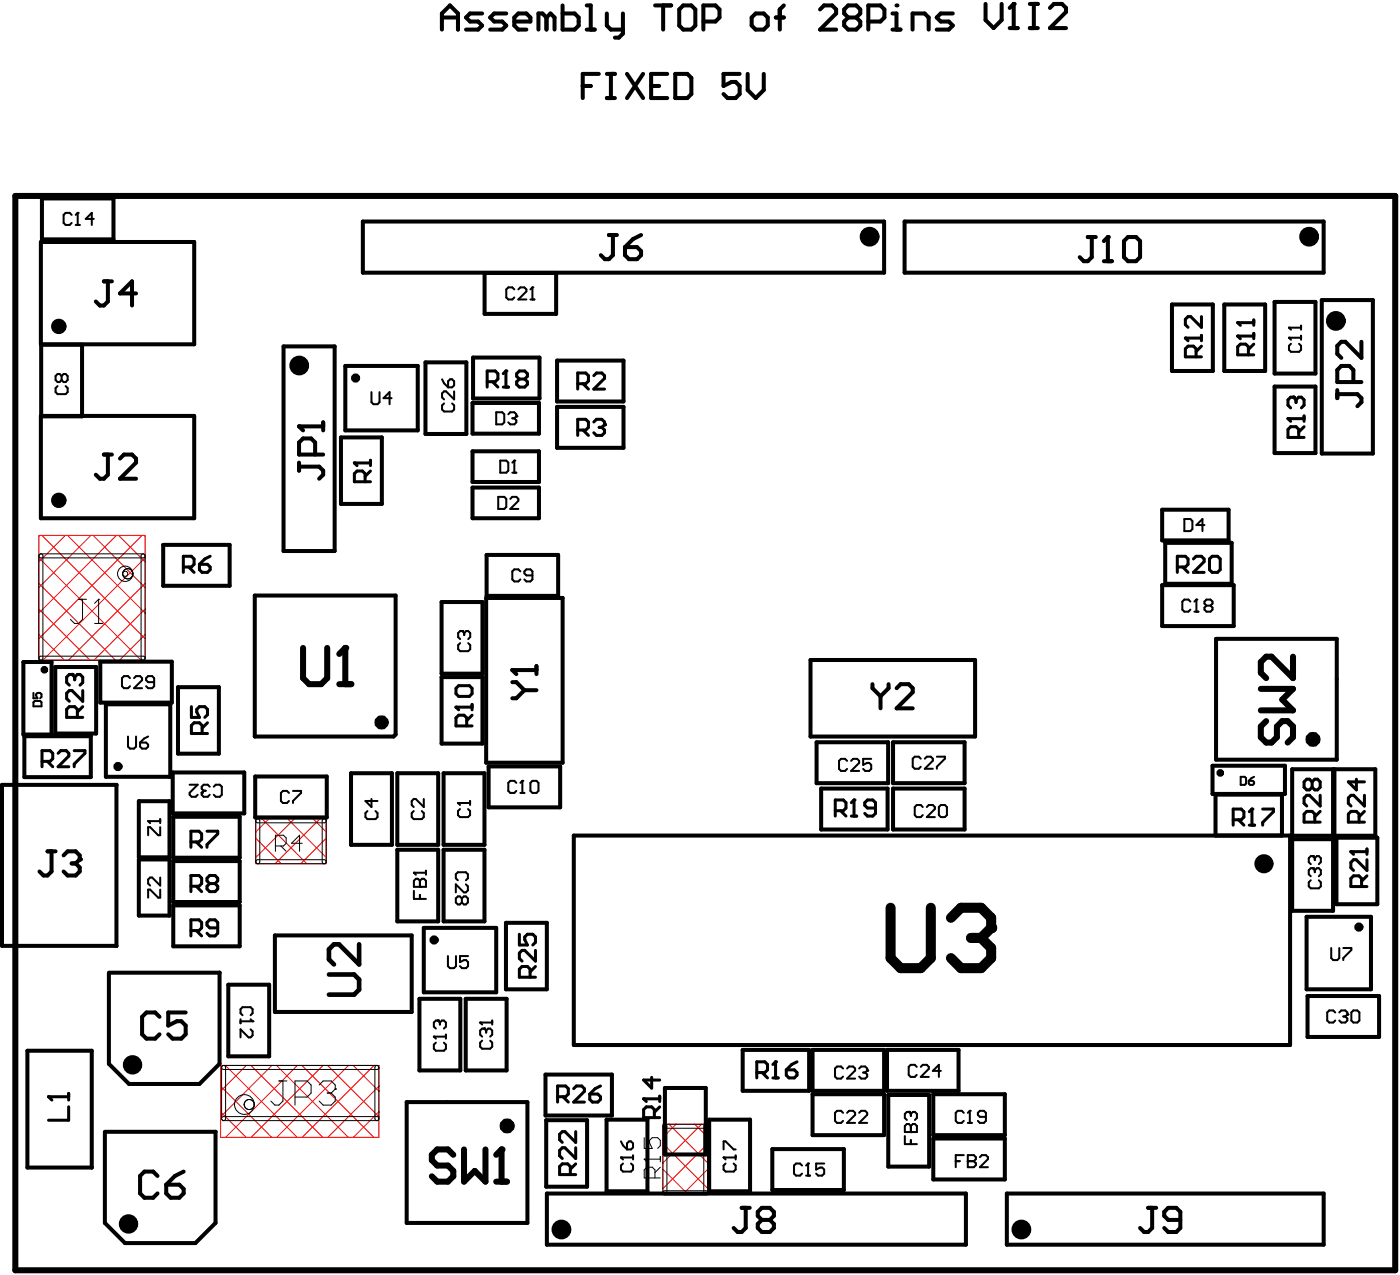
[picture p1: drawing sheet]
<svg xmlns="http://www.w3.org/2000/svg" width="231mm" height="211mm" viewBox="0 0 231 211" stroke-linecap="round" stroke-linejoin="round" font-family="sans-serif">
<g fill="none" stroke="#f00" stroke-width=".17">
<path d="M6.4 88.4h17.6v20.7h-17.6zM6.4 96.4l12.7 12.7M6.4 92.2l16.9 16.9M6.6 88.4l-.2 .2M6.9 88.4l17.1 17.1M10.8 88.4l-4.4 4.4M11.2 88.4l12.8 12.9M15 88.4l-8.6 8.6M15.4 88.4l8.6 8.6M19.3 88.4l-12.9 12.9M19.6 88.4l4.4 4.4M23.5 88.4l-17.1 17.1"/>
<path d="M23.8 88.4l.2 .2M24 96.4l-12.7 12.7M24 92.2l-16.9 16.9M6.4 104.8l4.2 4.3M6.4 100.6l8.5 8.5M24 104.8l-4.2 4.3M24 100.6l-8.5 8.5M42.3 135.3h11.6v7.4h-11.6zM42.3 138.5l4.2 4.2M43.3 135.3l7.4 7.4M44.5 135.3l-2.2 2.1M47.5 135.3l6.4 6.4"/>
<path d="M48.7 135.3l-6.4 6.4M51.7 135.3l2.2 2.1M52.9 135.3l-7.4 7.4M53.9 138.5l-4.2 4.2M36.5 176v11.9h26.1v-11.9M36.5 176h26.1M36.5 179.4l8.4 8.5M36.5 176h.1M37.3 176l11.8 11.9M40.7 176l-4.2 4.3M41.5 176l11.9 11.9M44.9 176l-8.4 8.5"/>
<path d="M45.7 176l11.9 11.9M49.2 176l-11.9 11.9M49.9 176l11.9 11.9M53.4 176l-11.9 11.9M54.2 176l8.4 8.5M57.6 176l-11.9 11.9M58.4 176l4.2 4.3M61.8 176l-11.8 11.9M62.6 176h.1M62.6 179.4l-8.4 8.5M36.5 183.6l4.2 4.3M62.6 183.6l-4.2 4.3"/>
<path d="M109.6 185.7h7.4v11.7h-7.4zM109.6 193.1l4.2 4.3M109.6 188.9l7.4 7.4M110.6 185.7l6.4 6.4M111.8 185.7l-2.2 2.2M114.8 185.7l2.2 2.2M116 185.7l-6.4 6.4M117 193.1l-4.2 4.3M117 188.9l-7.4 7.4"/>
</g>
<path d="M2.5 32.4h228.1v177.4h-228.1zM50.1 107v5l1 1h2l1-1v-5M56.1 113h2M56.1 108l1-1v6M208.4 113.8h5.3l-1.7 1.8 1.7 1.7h-5.3M209.3 119.1l-.9 .9v1.8l.9 .9h.9l.9-.9v-1.8l.9-.9h.8l.9 .9v1.8l-.9 .9M213.7 108.5v3.5l-3.5-3.5h-.9l-.9 .9v1.7l.9 .9M74.9 190.8l-.9-.9h-1.7l-.9 .9v.8l.9 .9h1.7l.9 .9v.9l-.9 .9h-1.7l-.9-.9M76.7 189.9v5.3l1.8-1.8 1.7 1.8v-5.3M82 195.2h1.8M82 190.8l.9-.9v5.3" fill="none" stroke="#000" stroke-width="1"/>
<g fill="none" stroke="#000" stroke-width=".66">
<path d="M73 4.9v-2.7l1.4-1.3 1.3 1.3v2.7M73 2.9h2.7M79.7 2.2h-2l-.7 .7 .7 .7h1.3l.7 .6-.7 .7h-2M83.7 2.2h-2l-.7 .7 .7 .7h1.3l.7 .6-.7 .7h-2M85 3.6h2.7v-.7l-.7-.7h-1.3l-.7 .7v1.3l.7 .7h1.3M90.3 2.9l-.6-.7h-.7v2.7M90.3 2.9v2M90.3 2.9l.7-.7 .7 .7v2M93 .9v4h2l.7-.7v-1.3l-.7-.7h-2M96.3 14.2h1.4M97 4.9h1.3M97 .9h.7v4"/>
<path d="M99 12.2h-2.7v4M100.3 2.2v2l.7 .7h2M100.3 12.2h1.3M100.3 16.2h1.3M101 12.2v4M103 2.2v3.4l-.7 .6h-.7M103.6 12.2l2.7 4M106.3 12.2l-2.7 4M107.6 14.2h1.4M108.3 .9h2.6M109.6 .9v4M110.3 12.2h-2.7v4h2.7"/>
<path d="M111.6 12.2h2l.7 .7v2.6l-.7 .7h-2zM112.9 .9h1.4l.6 .7v2.6l-.6 .7h-1.4l-.6-.7v-2.6zM116.3 3.6h2l.6-.7v-1.3l-.6-.7h-2v4M122.3 12.2h-2.7v2l1.3-.7h.7l.7 .7v1.3l-.7 .7h-1.3l-.7-.7M123.6 12.2v2.7l1.3 1.3 1.4-1.3v-2.7M124.9 2.2h1.3l.7 .7v1.3l-.7 .7h-1.3l-.7-.7v-1.3zM128.2 2.9h1.4M129.6 .9l-.7 .7v3.3M135.6 1.6l.6-.7h1.3l.7 .7v.6l-2.6 2.7h2.6M140.2 2.9l-.7-.7v-.6l.7-.7h1.3l.7 .7v.6l-.7 .7M140.2 2.9h1.3M140.2 2.9l-.7 .7v.6l.7 .7h1.3l.7-.7v-.6l-.7-.7"/>
<path d="M143.5 3.6h2l.7-.7v-1.3l-.7-.7h-2v4M147.5 4.9h1.4M147.5 2.2h.7v2.7M150.8 4.9v-2.7h2l.7 .7v2M157.5 2.2h-2l-.7 .7 .7 .7h1.3l.7 .6-.7 .7h-2M162.9 .6v2.7l1.3 1.3 1.4-1.3v-2.7M166.9 4.6h1.3M166.9 1.3l.7-.7v4M170.2 4.6h1.4M170.2 .6h1.4M170.9 .6v4M173.6 1.3l.6-.7h1.3l.7 .7v.7l-2.6 2.6h2.6"/>
<path d="M6.8 40h25.3v16.9h-25.3zM6.9 32.8h11.9v6.7h-11.9zM60 36.6h86.1v8.4h-86.1zM100.7 38.8h1.3M101.3 38.8v3.3l-.6 .7h-.7l-.7-.7M106 38.8l-1.4 .7-1.3 1.3M149.5 36.6h69.3v8.4h-69.3zM179.8 39.2h1.3M180.5 39.2v3.3l-.7 .6h-.7l-.6-.6M182.5 39.8l.6-.6v3.9M185.8 39.8l.7-.6h1.3l.7 .6v2.7l-.7 .6h-1.3l-.7-.6zM6.8 56.9h6.8v11.9h-6.8z"/>
<path d="M17.2 46.5h1.3M17.8 46.5v3.3l-.6 .7h-.7l-.7-.7M22.5 48.5h-2.7l2-2v4M46.9 57.2h8.4v33.8h-8.4zM70.3 59.9h6.8v11.8h-6.8zM78.2 59.1h11v6.7h-11zM80.1 45.1h11.8v6.8h-11.8zM92.1 59.6h11v6.7h-11zM103.3 40.8h2l.7 .7v.6l-.7 .7h-1.3l-.7-.7zM182.5 43.1h1.3M193.7 50.3h6.8v11h-6.8zM202.4 50.3h6.7v11h-6.7z"/>
<path d="M210.7 49.9h6.7v11.8h-6.7zM218.5 49.6h8.4v25.3h-8.4zM225 56.5v2.6l-2.6-2.6h-.7l-.6 .6v1.4l.6 .6M6.8 68.7h25.3v16.9h-25.3zM17.2 75.1h1.3M17.8 75.1v3.3l-.6 .7h-.7l-.7-.7M19.8 75.8l.7-.7h1.3l.7 .7v.6l-2.7 2.7h2.7M49.4 76.4v1.3M49.4 77.1h3.4l.6 .6v.7l-.6 .7M52.1 75.1v-2l-.7-.7h-1.3l-.7 .7v2h4M53.4 69.8v1.3M53.4 70.4h-4l.7 .7"/>
<path d="M56.4 72.3h6.7v10.9h-6.7zM57.1 60.4h12v10.7h-12zM78.1 66.6h11v5h-11zM78.1 74.5h11v5.1h-11zM92.1 67.2h11v6.8h-11zM210.7 63.9h6.7v10.9h-6.7zM221.1 64.4v1.4M221.1 65.1h3.3l.6 .7v.6l-.6 .7M223.7 63.1v-2l-.7-.7h-1.3l-.6 .7v2h3.9M27 90h11v6.8h-11zM42.1 98.4h23.3v22.9l-.3 .4h-23zM73 99.4h6.8v11.9h-6.8z"/>
<path d="M78.1 80.5h11v5.1h-11zM80.4 98.8h12.6v27.2h-12.6zM80.4 91.7h11.9v6.7h-11.9zM192.1 84.2h11v5.1h-11zM192.1 96.7h11.8v6.7h-11.8zM192.6 89.7h11v6.7h-11zM3.9 109.4h4.6v11.9h-4.6zM9.1 110.2h6.8v11h-6.8zM16.6 109.3h11.8v6.8h-11.8zM17.5 116.3h10.6v12h-10.6zM29.4 113.5h6.8v11h-6.8zM73 111.8h6.8v11h-6.8z"/>
<path d="M84.7 112.7h.7l1.3 1.3M86.7 114l-1.3 1.3h-.7M86.7 114h2M88.7 110v1.4M88.7 110.7h-4l.7 .7M134 109h27.2v12.7h-27.2zM144.2 113v.7l1.4 1.3M145.6 115v2M146.9 113v.7l-1.3 1.3M148.2 113.7l.7-.7h1.3l.7 .7v.6l-2.7 2.7h2.7M201 105.5h20v20h-20zM.3 129.6h19l-.1 26.7-18.9-.1z"/>
<path d="M4 121.6h11v6.8h-11zM23 132.3h5v9.3h-5.1zM28.6 127.6h11.8v6.8h-11.8zM28.6 134.9h11v6.8h-11zM42.2 128.3h11.8v6.7h-11.8zM58 127.7h6.8v11.9h-6.8zM65.7 127.7h6.7v11.9h-6.7zM73.3 127.7h6.8v11.9h-6.8zM80.8 126.6h11.8v6.8h-11.8zM94.8 138h118.5v34.6h-118.5zM135 122.6h11.8v6.8h-11.8zM135.7 130.3h11v6.7h-11z"/>
<path d="M147.6 130.3h11.8v6.7h-11.8zM147.6 122.6h11.8v6.8h-11.8zM200.4 126.5h12v4.6h-12zM200.9 138v-6.7h11v6.7M213.6 127.1h6.8v11h-6.8zM213.6 138.6h6.8v11.9h-6.8zM220.6 127.1h6.7v11h-6.7zM220.9 138.4h6.8v11h-6.8zM7.9 140.6h1.3M8.5 140.6v3.4l-.6 .6h-.7l-.7-.6M10.5 141.3l.7-.7h1.3l.7 .7v.7l-.7 .6M11.8 142.6h.7"/>
<path d="M12.5 142.6l.7 .7v.7l-.7 .6h-1.3l-.7-.6M22.9 142h5.1v9.2h-5.1zM28.6 142.2h11v6.8h-11zM28.6 149.6h11v6.7h-11zM45.4 154.5h22.7v12.7h-22.7zM65.7 140.4h6.7v11.8h-6.7zM70.1 153.3h11.9v10.6h-11.9zM73.3 140.4h6.8v11.8h-6.8zM83.6 152.4h6.8v11h-6.8zM216 151.4h10.6v12h-10.6zM4.5 173.6h10.7v19.3h-10.7zM18 160.7h18.3"/>
<path d="M26.4 168l-.8-.8h-1.4l-.7 .8v2.8l.7 .8h1.4l.8-.8M30.7 167.2h-2.9v2.2l1.5-.7h.7l.7 .7v1.4l-.7 .8h-1.5l-.7-.8M36.3 160.7v15l-3.3 3.4h-11.7l-3.3-3.4v-14.9M36.3 160.7l-.1 .1M37.7 162.7h6.8v11.8h-6.8zM69.3 165h6.8v11.8h-6.8zM77 165h6.7v11.8h-6.7zM90.2 177.5h11v6.8h-11zM109.9 179.7h6.8v11h-6.8zM122.8 173.4h10.9v6.8h-10.9zM134.3 173.4h11.8v6.8h-11.8zM146.6 173.4h11.9v6.8h-11.9z"/>
<path d="M216.1 164.5h11.9v6.8h-11.9zM15.2 192.9h.1M17.3 187h18.3M26 194.2l-.7-.7h-1.4l-.7 .7v2.9l.7 .8h1.4l.7-.8M27.5 195.7h2.1l.8 .7v.7l-.8 .8h-1.4l-.7-.8zM30.4 193.5l-1.5 .7-1.4 1.5M35.6 187v15l-3.3 3.3h-11.6l-3.4-3.3v-15M35.6 187h-.1M67.2 182h20v20h-20zM90.3 185h6.7v11h-6.7zM90.4 197.2h69.3v8.4h-69.3zM100.3 184.9h6.7v11.9h-6.7z"/>
<path d="M117.2 184.9h6.8v11.9h-6.8zM122.6 199.5h1.3M123.3 199.5v3.3l-.7 .7h-.7l-.6-.7M127.7 189.8h11.8v6.8h-11.8zM134.3 180.7h11.8v6.8h-11.8zM146.8 180.9h6.8v11.8h-6.8zM154.3 180.7h11.8v6.8h-11.8zM154.3 188.1h11.8v6.7h-11.8zM166.4 197.2h52.4v8.4h-52.4zM189.8 199.5h1.3M190.5 199.5v3.3l-.7 .7h-.7l-.6-.7M125.9 201.5l-.6-.7v-.6l.6-.7h1.4l.6 .7v.6l-.6 .7"/>
<path d="M125.9 201.5l-.6 .7v.6l.6 .7h1.4l.6-.7v-.6l-.6-.7M125.9 201.5h1.4M195.1 201.5h-2l-.7-.7v-.6l.7-.7h1.3l.7 .7v2.6l-.7 .7h-1.3l-.7-.7"/>
</g>
<g fill="none" stroke="#000" stroke-width=".17">
<path d="M6.6 91.5a.33 .33 0 0 1 .5 .3v16.9a.33 .33 0 0 1-.3 .4 .33 .33 0 0 1-.4-.4v-16.9zM6.6 91.5h17.1a.33 .33 0 0 1 .3 .3 .33 .33 0 0 1-.3 .4h-16.9a.33 .33 0 0 1-.4-.3 .33 .33 0 0 1 .2-.4zM13 99h1.3M13.6 99v3.3l-.6 .7h-.7l-.7-.7M16.3 99h.1M16.3 99v4M16.3 99l-.7 .7M23.5 91.5a.33 .33 0 0 1 .5 .3v16.9a.33 .33 0 0 1-.3 .4 .33 .33 0 0 1-.4-.4v-16.9zM6.6 108.4h17.1a.33 .33 0 0 1 .3 .3 .33 .33 0 0 1-.3 .4h-16.9a.33 .33 0 0 1-.4-.3 .33 .33 0 0 1 .2-.4zM15.6 103h1.4M42.4 135.3a.33 .33 0 0 1 .5 .3v6.7a.33 .33 0 0 1-.3 .4 .33 .33 0 0 1-.3-.4v-6.7zM42.4 135.3h11.2a.33 .33 0 0 1 .3 .3 .33 .33 0 0 1-.3 .3h-11a.33 .33 0 0 1-.3-.2 .33 .33 0 0 1 .1-.4z"/>
<path d="M45.5 139.7h1.4l.4-.4v-.9l-.4-.4h-1.4v2.6M46.4 139.7l.9 .9M50 139.3h-1.8l1.3-1.3v2.6M53.4 135.3a.33 .33 0 0 1 .5 .3v6.7a.33 .33 0 0 1-.3 .4 .33 .33 0 0 1-.3-.4v-6.7zM42.6 142.7a.33 .33 0 0 1-.3-.4 .33 .33 0 0 1 .3-.3h11a.33 .33 0 0 1 .3 .3 .33 .33 0 0 1-.3 .4M42.6 142.7h11M36.8 176h25.5a.33 .33 0 0 1 .3 .3 .33 .33 0 0 1-.3 .4h-25.3a.33 .33 0 0 1-.4-.3 .33 .33 0 0 1 .2-.4zM36.8 176a.33 .33 0 0 1 .5 .3v8.5a.33 .33 0 0 1-.3 .3 .33 .33 0 0 1-.4-.3v-8.5zM46.1 178.6h1.3M46.8 178.6v3.3l-.7 .6h-.7l-.6-.6M52.8 179.2l.6-.6h1.3l.7 .6v.7M55.4 179.9h.1"/>
<path d="M55.4 179.9l-.7 .7M62.1 176a.33 .33 0 0 1 .5 .3v8.5a.33 .33 0 0 1-.3 .3 .33 .33 0 0 1-.3-.3v-8.5zM36.8 184.5l25.5-.1a.33 .33 0 0 1 .3 .4 .33 .33 0 0 1-.3 .3h-25.3a.33 .33 0 0 1-.4-.2 .33 .33 0 0 1 .2-.4zM48.8 181.2h2l.6-.6v-1.4l-.6-.6h-2v3.9M54.1 180.6h.6M54.7 180.6l.7 .6v.7l-.7 .6h-1.3l-.6-.6M106.5 191.5h.1M106.5 187.9v1.8h1.3l-.4-.9v-.4l.4-.5h.9l.5 .5v.9l-.5 .4M106.5 191.5h2.7M106.5 191.5l.4 .4M108.3 194.6v-1.4l-.5-.4h-.9l-.4 .4v1.4h2.7M109.2 192.8l-.9 .9"/>
<path d="M109.2 191v.9M109.7 185.7h7a.33 .33 0 0 1 .3 .3 .33 .33 0 0 1-.3 .4h-6.8a.33 .33 0 0 1-.3-.3 .33 .33 0 0 1 .1-.4zM109.7 185.7a.33 .33 0 0 1 .5 .3v11a.33 .33 0 0 1-.3 .4 .33 .33 0 0 1-.3-.4v-11zM109.7 196.7h7a.33 .33 0 0 1 .3 .3 .33 .33 0 0 1-.3 .4h-6.8a.33 .33 0 0 1-.3-.3 .33 .33 0 0 1 .1-.4zM116.5 185.7a.33 .33 0 0 1 .5 .3v11a.33 .33 0 0 1-.3 .4 .33 .33 0 0 1-.4-.4v-11z"/>
<circle cx="20.7" cy="94.8" r="1.27"/>
<circle cx="20.7" cy="94.8" r=".42"/>
<circle cx="21.1" cy="94.8" r=".84"/>
<circle cx="40.4" cy="182.4" r="1.63"/>
<circle cx="40.4" cy="182.4" r=".03"/>
<circle cx="41.2" cy="182.4" r=".83"/>
</g>
<g fill="#000">
<circle cx="148.2" cy=".9" r=".33"/>
<circle cx="167.6" cy=".6" r=".33"/>
<circle cx="12.8" cy="35.2" r=".17"/>
<circle cx="183.1" cy="39.2" r=".33"/>
<circle cx="88" cy="47.5" r=".17"/>
<circle cx="195.9" cy="55.8" r=".25"/>
<circle cx="204.6" cy="55.5" r=".25"/>
<circle cx="204.6" cy="53.3" r=".25"/>
<circle cx="213.1" cy="54.1" r=".17"/>
<circle cx="213.1" cy="55.8" r=".17"/>
<circle cx="49.4" cy="70.4" r=".33"/>
<circle cx="58.6" cy="76.5" r=".25"/>
<circle cx="83.6" cy="61.3" r=".25"/>
<circle cx="85" cy="76.1" r=".17"/>
<circle cx="85.4" cy="68.8" r=".17"/>
<circle cx="99.9" cy="70.2" r=".25"/>
<circle cx="212.9" cy="69.2" r=".25"/>
<circle cx="213.8" cy="65.6" r=".25"/>
<circle cx="197.8" cy="99" r=".17"/>
<circle cx="11.9" cy="111.4" r=".25"/>
<circle cx="57.1" cy="107" r=".5"/>
<circle cx="75.4" cy="116.8" r=".25"/>
<circle cx="76.4" cy="104.2" r=".17"/>
<circle cx="84.7" cy="110.7" r=".33"/>
<circle cx="24.5" cy="135.6" r=".17"/>
<circle cx="33.3" cy="131" r=".17"/>
<circle cx="75.7" cy="132.6" r=".17"/>
<circle cx="86.3" cy="129" r=".17"/>
<circle cx="141.2" cy="132.1" r=".25"/>
<circle cx="206.9" cy="133.6" r=".25"/>
<circle cx="13.2" cy="142" r=".33"/>
<circle cx="68.4" cy="144.2" r=".17"/>
<circle cx="69.4" cy="146.5" r=".17"/>
<circle cx="163.8" cy="153.3" r=".83"/>
<circle cx="217" cy="143.4" r=".17"/>
<circle cx="217" cy="141.4" r=".17"/>
<circle cx="223.3" cy="140.7" r=".25"/>
<circle cx="41.8" cy="168.7" r=".17"/>
<circle cx="71.7" cy="171.2" r=".17"/>
<circle cx="72.4" cy="168.6" r=".17"/>
<circle cx="79.4" cy="168.9" r=".17"/>
<circle cx="80" cy="169.9" r=".17"/>
<circle cx="128.2" cy="175.4" r=".25"/>
<circle cx="143.3" cy="176.8" r=".17"/>
<circle cx="222.7" cy="167.6" r=".17"/>
<circle cx="8" cy="181.2" r=".25"/>
<circle cx="82.9" cy="189.9" r=".5"/>
<circle cx="102.6" cy="191.2" r=".17"/>
<circle cx="106.4" cy="181.5" r=".25"/>
<circle cx="119.6" cy="191.2" r=".17"/>
<circle cx="133.6" cy="192.2" r=".17"/>
<circle cx="150.2" cy="183.7" r=".17"/>
<circle cx="150.6" cy="187" r=".17"/>
<circle cx="160" cy="191.8" r=".17"/>
<circle cx="160.3" cy="183.5" r=".17"/>
</g>
<g fill="none" stroke="#000" stroke-width=".5">
<path d="M197.7 59v-1.4l-.4-.4h-.9l-.5 .4v1.4h2.7M198.6 52.3v1.8l-1.8-1.8h-.4l-.5 .4v.9l.5 .5M198.6 55.8h-2.7l.5 .5M198.6 57.2l-.9 .9M198.6 55.4v.9M206.4 58.6v-1.3l-.5-.5h-.9l-.4 .5v1.3h2.7M207.3 56.8l-.9 .9M207.3 52.9v.8M207.3 55.1v.9M207.3 55.5h-2.7l.4 .5M207.3 53.3h-2.7l.4 .4M60.4 79.6v-1.4l-.5-.4h-.9l-.4 .4v1.4h2.6"/>
<path d="M61.2 77.8l-.8 .9M61.2 76v.9M61.2 76.5h-2.6l.4 .4M80.5 63.1h1.4l.4-.5v-.9l-.4-.4h-1.4v2.6M81.4 63.1l.9 .8M83.2 61.7l.4-.4v2.6M83.2 63.9h.9M85.8 62.6l-.4-.4v-.5l.4-.4h.9l.5 .4v.5l-.5 .4M85.8 62.6l-.4 .5v.4l.4 .4h.9l.5-.4v-.4l-.5-.5M85.8 62.6h.9M95.5 63.4h1.3l.5-.5v-.8l-.5-.5h-1.3v2.7M95.5 71h1.3l.5-.4v-.9l-.5-.4h-1.3v2.6"/>
<path d="M96.4 63.4l.9 .9M96.4 71l.9 .9M98.2 62.1l.4-.5h.9l.4 .5v.4l-1.7 1.8h1.7M98.2 69.7l.4-.4h.9l.4 .4v.5l-.4 .4M99 70.6h.5M99.5 70.6l.4 .4v.5l-.4 .4h-.9l-.4-.4M214.2 66l-.4-.4h-.5l-.4 .4v.9l.4 .5M214.2 66l.5-.4h.4l.5 .4v.9l-.5 .5M214.2 66v.5M214.7 72.3v-1.4l-.5-.4h-.9l-.4 .4v1.4h2.7M215.6 69.2h-2.7l.4 .4M215.6 70.5l-.9 .9"/>
<path d="M215.6 68.7v.9M30.3 93.7h1.3l.5-.5v-.9l-.5-.4h-1.3v2.6M31.2 93.7l.9 .8M33 93.2h1.3l.4 .5v.4l-.4 .4h-.9l-.4-.4zM34.7 91.9l-.8 .4-.9 .9M194.6 93.7h1.3l.5-.5v-.9l-.5-.4h-1.3v2.6M195.5 93.7l.9 .8M197.3 92.3l.4-.4h.9l.4 .4v.5l-1.7 1.7h1.7M200.4 91.9h.9l.4 .4v1.8l-.4 .4h-.9l-.5-.4v-1.8zM12.3 111.9l-.4-.5h-.4l-.5 .5v.8l.5 .5M12.3 111.9l.5-.5h.4l.5 .5v.8l-.5 .5M12.3 111.9v.4"/>
<path d="M12.8 118.5v-1.3l-.5-.5h-.8l-.5 .5v1.3h2.7M13.7 114.1v1.7l-1.8-1.7h-.4l-.5 .4v.9l.5 .4M13.7 116.7l-.9 .9M31.6 116.7v1.8h1.4l-.5-.9v-.4l.5-.5h.9l.4 .5v.9l-.4 .4M34.3 119.4l-.9 .9M75.8 113.3h1.8l.4 .4v.9l-.4 .4h-1.8l-.4-.4v-.9zM77.1 119.9v-1.3l-.4-.5h-.9l-.4 .5v1.3h2.6M78 116.8h-2.6l.4 .5M78 118.1l-.9 .9M78 116.4v.9M6.9 125.8h1.4l.4-.5v-.9l-.4-.4h-1.4v2.7M7.8 125.8l.9 .9"/>
<path d="M9.6 124.4l.4-.4h.9l.5 .4v.5l-1.8 1.8h1.8M12.3 124h1.7v.4l-1.7 1.8v.5M31.6 139.1h1.3l.4-.5v-.9l-.4-.4h-1.3v2.7M32.4 139.1l.9 .9M33.4 121.2v-1.4l-.4-.4h-.9l-.5 .4v1.4h2.7M34.2 137.3h1.8v.4l-1.8 1.8v.5M138.1 133.9h1.3l.4-.4v-.9l-.4-.5h-1.3v2.7M139 133.9l.8 .9M140.7 132.6l.5-.5v2.7M140.7 134.8h.9M144.7 133.5h-1.3l-.5-.5v-.4l.5-.5h.9l.4 .5v1.8l-.4 .4h-.9l-.5-.4M203.8 135.4h1.4l.4-.4v-.9l-.4-.5h-1.4v2.7"/>
<path d="M204.7 135.4l.9 .9M206.5 134.1l.4-.5v2.7M206.5 136.3h.9M208.7 133.6h1.8v.5l-1.8 1.8v.4M216.9 129.2l-.4-.5h-.5l-.4 .5v.8l.4 .5h.5l.4-.5M216.9 129.2l.4-.5h.5l.4 .5v.8l-.4 .5h-.5l-.4-.5M216.9 129.2v.8M217.3 135.8v-1.3l-.4-.5h-.9l-.4 .5v1.3h2.6M218.2 131.4v1.7l-1.7-1.7h-.5l-.4 .4v.9l.4 .4M218.2 134l-.9 .9M224.2 128.7v1.8l-1.3-1.3h2.6M224.7 135.8v-1.3l-.5-.5h-.9l-.4 .5v1.3h2.6"/>
<path d="M225.5 131.4v1.7l-1.7-1.7h-.5l-.4 .4v.9l.4 .4M225.5 134l-.8 .9M31.6 146.4h1.3l.4-.4v-.9l-.4-.5h-1.3v2.7M31.6 153.7h1.3l.4-.4v-.9l-.4-.5h-1.3v2.7M32.4 146.4l.9 .9M32.4 153.7l.9 .9M34.7 146l-.5-.5v-.4l.5-.5h.8l.5 .5v.4l-.5 .5M34.7 146l-.5 .4v.4l.5 .5h.8l.5-.5v-.4l-.5-.4M34.7 146h.8M36 153.3h-1.3l-.5-.5v-.4l.5-.5h.8l.5 .5v1.8l-.5 .4h-.8l-.5-.4M85.9 154.3v1.8h1.3l-.5-.9v-.4l.5-.5h.9l.4 .5v.9l-.4 .4M88.5 157v1.8l-1.8-1.8h-.4l-.4 .4v.9l.4 .5"/>
<path d="M88.5 159.6l-.9 .9M225.1 146.4v-1.3l-.5-.4h-.9l-.4 .4v1.3h2.7M226 142v1.8l-1.8-1.8h-.5l-.4 .5v.8l.4 .5M226 144.7l-.9 .9M226 140.2v.9M226 140.7h-2.7l.4 .4M87.6 161.4v-1.3l-.4-.5h-.9l-.4 .5v1.3h2.6M94.8 179.8l.5-.4h.9l.4 .4v.5l-1.8 1.7h1.8M99.3 179.4l-.9 .4-.9 .9M107.7 178v1.7l-1.3-1.3h2.7M125.1 177.2h1.3l.5-.5v-.9l-.5-.4h-1.3v2.7M126 177.2l.9 .9"/>
<path d="M127.8 175.8l.4-.4v2.7M127.8 178.1h.8M130 176.7h1.3l.4 .5v.4l-.4 .5h-.9l-.4-.5zM131.7 175.4l-.8 .4-.9 .9M11.3 180.6v1.1M11.3 182.8v2.2h-3.3M11.3 181.2h-3.3l.6 .5M92.2 181.2h1.3l.4-.5v-.9l-.4-.4h-1.3v2.6M93.1 181.2l.8 .8M94.3 194v-1.3l-.5-.4h-.9l-.4 .4v1.3h2.7M95.2 189.6v1.8l-1.8-1.8h-.5l-.4 .4v.9l.4 .5M95.2 186.9v1.8l-1.8-1.8h-.5l-.4 .5v.9l.4 .4"/>
<path d="M95.2 192.3l-.9 .8M97.5 180.7h1.3l.5 .5v.4l-.5 .4h-.9l-.4-.4zM108.2 184.6v-1.3l-.5-.5h-.9l-.4 .5v1.3h2.7M109.1 182.8l-.9 .9M109.1 181.1v.9M109.1 181.5h-2.7l.4 .5"/>
</g>
<g fill="none" stroke="#000" stroke-width=".33">
<path d="M11.8 35.5l-.3-.3h-.7l-.3 .3v1.3l.3 .4h.7l.3-.4M12.5 37.2h.7M12.5 35.5l.3-.3v2M15.5 36.2h-1.3l1-1v2M85 47.8l-.3-.3h-.7l-.3 .3v1.3l.3 .4h.7l.3-.4M85.7 47.8l.3-.3h.7l.3 .3v.3l-1.3 1.4h1.3M87.7 47.8l.3-.3v2M87.7 49.5h.6M213.4 56.8l-.3 .3v.7l.3 .3h1.3l.4-.3v-.7l-.4-.3M215.1 53.8v.7M215.1 55.5v.6M215.1 55.8h-2l.3 .3"/>
<path d="M215.1 54.1h-2l.3 .4M9.5 63.8l-.3 .3v.7l.3 .3h1.3l.4-.3v-.7l-.4-.3M10.2 62.1l-.3-.3h-.4l-.3 .3v.7l.3 .3h.4l.3-.3M10.2 62.1l.3-.3h.3l.4 .3v.7l-.4 .3h-.3l-.3-.3M10.2 62.1v.7M61.4 64.8v1.6l.3 .4h.7l.3-.4v-1.6M64.7 65.8h-1.3l1-1v2M73.1 62.7l.3 .6 .7 .7M73.4 66.6l-.3 .4v.6l.3 .4h1.3l.4-.4v-.6l-.4-.4M74.4 62.7h.3l.4 .3v.6l-.4 .4h-.6v-1zM75.1 64.6v1.4l-1.4-1.4h-.3l-.3 .4v.6l.3 .4M82 68.1h1l.4 .3v1.4l-.4 .3h-1z"/>
<path d="M82.7 76.1h1l.3 .3v1.3l-.3 .4h-1zM84 68.4l.4-.3h.6l.4 .3v.4l-.4 .3M84.7 69.1h.3M84.7 78.1h.7M84.7 76.4l.3-.3v2M85 69.1l.4 .3v.4l-.4 .3h-.6l-.4-.3M82.4 82.1h1l.3 .3v1.3l-.3 .4h-1zM84.4 82.4l.3-.3h.7l.3 .3v.3l-1.3 1.4h1.3M86 94.4l-.3-.3h-.7l-.3 .3v1.3l.3 .3h.7l.3-.3M88 95h-1l-.3-.3v-.3l.3-.3h.7l.3 .3v1.3l-.3 .3h-.7l-.3-.3M195.8 85.7h1l.3 .4v1.3l-.3 .3h-1zM196.8 99.4l-.4-.4h-.6l-.4 .4v1.3l.4 .3h.6l.4-.3"/>
<path d="M197.4 99.4l.4-.4v2M199.1 86.7h-1.3l1-1v2M5.5 114.5v.8h.7l-.2-.4v-.2l.2-.2h.4l.3 .2v.4l-.3 .2M5.7 115.8h.9l.3 .2v.7h-1.4v-.7zM21.5 112l-.3-.3h-.7l-.3 .3v1.3l.3 .4h.7l.3-.4M22.2 112l.3-.3h.7l.3 .3v.3l-1.3 1.4h1.3M25.5 112.7h-1l-.3-.4v-.3l.3-.3h.6l.4 .3v1.3l-.4 .4h-.6l-.3-.4M76.1 106.2l-.4 .4v.6l.4 .4h1.3l.3-.4v-.6l-.3-.4M76.7 104.6l-.3-.4h-.3l-.4 .4v.6l.4 .4M76.7 104.6l.4-.4h.3l.3 .4v.6l-.3 .4M76.7 104.6v.3M197.4 101h.7"/>
<path d="M199.4 100l-.3-.3v-.3l.3-.4h.7l.3 .4v.3l-.3 .3M199.4 100l-.3 .4v.3l.3 .3h.7l.3-.3v-.3l-.3-.4M199.4 100h.7M21.2 121.7v1.6l.3 .4h.7l.3-.4v-1.6M23.2 122.7h1l.3 .3v.3l-.3 .4h-.7l-.3-.4zM24.5 121.7l-.7 .3-.6 .7M26.5 136.6v1.4h-.4l-1.3-1.4h-.3v1.4M26.5 135.3v.7M26.5 135.6h-2l.3 .4M31.3 129.6h1.4l-1.4 1.4v.3l.4 .3h.6l.4-.3M33.7 130.6h.3M33.7 130.6l-.4 .4v.3l.4 .3h.6l.4-.3"/>
<path d="M34.7 130l-.4-.4h-.6l-.4 .4v.3l.4 .3M35.3 130l.4-.4h.6l.4 .4v1.3l-.4 .3h-.6l-.4-.3M47.8 131l-.4-.4h-.6l-.4 .4v1.3l.4 .3h.6l.4-.3M48.4 130.6h1.4v.4l-1.4 1.3v.3M60.7 134l-.3 .3v.7l.3 .3h1.4l.3-.3v-.7l-.3-.3M61.4 132v1.3l-1-1h2M68.4 134l-.3 .3v.7l.3 .3h1.3l.4-.3v-.7l-.4-.3M70.1 132v1.3l-1.4-1.3h-.3l-.3 .3v.7l.3 .3M76 133.6l-.3 .4v.6l.3 .4h1.4l.3-.4v-.6l-.3-.4M77.7 132.3v.7M77.7 132.6h-2l.3 .4M85.4 129.3l-.4-.3h-.6l-.4 .3v1.3l.4 .4h.6l.4-.4"/>
<path d="M86 131h.7M86 129.3l.3-.3v2M87.7 129.3l.3-.3h.7l.3 .3v1.3l-.3 .4h-.7l-.3-.4zM140 125.7l-.3-.4h-.7l-.3 .4v1.3l.3 .3h.7l.3-.3M140.7 125.7l.3-.4h.7l.3 .4v.3l-1.3 1.3h1.3M144 125.3h-1.3v1l.6-.3h.4l.3 .3v.7l-.3 .3h-.7l-.3-.3M152.2 125.3l-.3-.3h-.7l-.3 .3v1.4l.3 .3h.7l.3-.3M152.5 133.3l-.3-.3h-.7l-.3 .3v1.3l.3 .4h.7l.3-.4M152.9 125.3l.3-.3h.7l.3 .3v.4l-1.3 1.3h1.3M153.2 133.3l.3-.3h.7l.3 .3v.3l-1.3 1.4h1.3M154.9 125h1.3v.3l-1.3 1.4v.3M155.5 133h.7l.3 .3v1.3l-.3 .4h-.7l-.3-.4v-1.3z"/>
<path d="M205.1 128.3h.7l.2 .2v.9l-.2 .2h-.7zM206.4 129h.7l.2 .2v.2l-.2 .2h-.5l-.2-.2zM207.3 128.3l-.4 .2-.5 .5M26.5 145v1.3l-1.3-1.3h-.4l-.3 .3v.7l.3 .3M26.5 146.9v1.4h-.4l-1.3-1.4h-.3v1.4M68.4 145.5l.3-.3h.4l.3 .3 .3-.3h.4l.3 .3v1h-2zM68.4 147.2v1.3h2M69.4 145.5v1M69.4 147.8v.7M70.4 143.8v.7M70.4 144.2h-2l.3 .3M74 157.9v1.7l.4 .3h.6l.4-.3v-1.7"/>
<path d="M75.7 145.4l-.4-.3v-.7l.4-.3h1.3l.3 .3v.7l-.3 .3M76.3 148.4l.4-.3h.3l.3 .3v.7l-.3 .3h-.3l-.4-.3M76.3 148.4l-.3-.3h-.3l-.4 .3v.7l.4 .3h.3l.3-.3M76.3 148.4v.7M77 146.1l.3 .3v.7l-.3 .3h-.3l-1.4-1.3v1.3M77.4 157.9h-1.4v1l.7-.3h.3l.4 .3v.7l-.4 .3h-.6l-.4-.3M216.7 145.4l-.4 .3v.7l.4 .3h1.3l.3-.3v-.7l-.3-.3M217.3 141.7l-.3-.3h-.3l-.4 .3v.7l.4 .3M217.3 143.7l-.3-.3h-.3l-.4 .3v.7l.4 .3M217.3 141.7l.4-.3h.3l.3 .3v.7l-.3 .3M217.3 143.7l.4-.3h.3l.3 .3v.7l-.3 .3M217.3 141.7v.4"/>
<path d="M217.3 143.7v.4M220.1 156.6v1.7l.3 .3h.7l.3-.3v-1.7M222.1 156.6h1.3v.3l-1.3 1.4v.3M39.8 168.4v.6M40.1 167.7l-.3-.3v-.7l.3-.3h1.3l.4 .3v.7l-.4 .3M41.4 170l.4 .4v.6l-.4 .4h-.3l-1.3-1.4v1.4M41.4 168.4l.4 .3h-2M72 172.2l-.3 .4v.6l.3 .4h1.4l.3-.4v-.6l-.3-.4M72.7 168.9l-.3-.3h-.4l-.3 .3v.7l.3 .3M72.7 168.9l.3-.3h.4l.3 .3v.7l-.3 .3M72.7 168.9v.3M73.7 170.9v.7"/>
<path d="M73.7 171.2h-2l.3 .4M79.7 171.9l-.3 .3v.7l.3 .3h1.3l.4-.3v-.7l-.4-.3M80.4 170.2l-.4-.3h-.3l-.3 .3v.7l.3 .3M80.4 170.2l.3-.3h.3l.4 .3v.7l-.4 .3M80.4 170.2v.4M81.4 168.9h-2l.3 .3M81.4 168.6v.6M139.4 176.5l-.4-.3h-.6l-.4 .3v1.3l.4 .4h.6l.4-.4M140 176.5l.4-.3h.6l.4 .3v.3l-1.4 1.4h1.4M142 176.5l.4-.3h.6l.3 .3v.3l-.3 .4M142.7 177.2h.3M143 177.2l.3 .3v.3l-.3 .4h-.6l-.4-.4"/>
<path d="M151.5 176.2l-.3-.3h-.7l-.3 .3v1.4l.3 .3h.7l.3-.3M152.2 176.2l.3-.3h.7l.3 .3v.4l-1.3 1.3h1.3M155.5 176.9h-1.3l1-1v2M220.7 167.2l-.3-.3h-.7l-.3 .3v1.4l.3 .3h.7l.3-.3M221.4 167.2l.3-.3h.7l.3 .3v.4l-.3 .3M222.1 167.9h.3M222.4 167.9l.3 .3v.4l-.3 .3h-.7l-.3-.3M223.7 166.9h.7l.3 .3v1.4l-.3 .3h-.7l-.3-.3v-1.4zM102.6 188.5l.4 .7 .6 .7M103 192.2l-.4 .3v.7l.4 .3h1.3l.3-.3v-.7l-.3-.3M104 188.5h.3l.3 .4v.6l-.3 .4h-.7v-1zM104.6 190.9v.6"/>
<path d="M104.6 191.2h-2l.4 .3M119.6 189.9v-1.4h.3l1.4 1.4h.3M119.9 192.2l-.3 .3v.7l.3 .3h1.4l.3-.3v-.7l-.3-.3M121.6 191.2h-2l.3 .3M121.6 190.9v.6M132.6 192.5l-.4-.3h-.6l-.3 .3v1.4l.3 .3h.6l.4-.3M133.2 194.2h.7M133.2 192.5l.4-.3v2M136.2 192.2h-1.3v1l.7-.3h.3l.3 .3v.7l-.3 .3h-.7l-.3-.3M139.4 183.8l-.4-.3h-.6l-.4 .3v1.4l.4 .3h.6l.4-.3M140 183.8l.4-.3h.6l.4 .3v.4l-1.4 1.3h1.4M142 183.8l.4-.3h.6l.3 .3v.4l-1.3 1.3h1.3"/>
<path d="M149.6 186l.3-.3h.3l.4 .3 .3-.3h.3l.4 .3v1h-2zM149.6 187.7v1.3h2M150.6 184l-.4-.3h-.3l-.3 .3v.7l.3 .3M150.6 184v.3M150.6 186v1M150.6 188.3v.7M150.6 184l.3-.3h.3l.4 .3v.7l-.4 .3M158 191.8h.7M159.3 183.8l-.3-.3h-.7l-.3 .3v1.4l.3 .3h.7l.3-.3M159.3 190.8h-1.3v2M160 185.5h.6M160 183.8l.3-.3v2"/>
<path d="M160 190.8h1l.3 .3v.4l-.3 .3 .3 .3v.4l-.3 .3h-1zM160 191.8h1M162 191.1l.3-.3h.7l.3 .3v.4l-1.3 1.3h1.3M163 184.5h-1l-.4-.3v-.4l.4-.3h.6l.4 .3v1.4l-.4 .3h-.6l-.4-.3"/>
</g>
<path d="M59.4 156v3.3l-3.4-3.3h-.8l-.8 .8v1.7l.8 .8M54.4 161h4.1l.9 .8v1.7l-.9 .8h-4.1" fill="none" stroke="#000" stroke-width=".76"/>
<g fill="none" stroke="#000" stroke-width="1.7">
<path d="M147.2 149.9v8.4l1.7 1.6h3.3l1.7-1.6v-8.4M157.2 151.6l1.7-1.7h3.3l1.6 1.7v1.7l-1.6 1.6M160.5 154.9h1.7M162.2 154.9l1.6 1.7v1.7l-1.6 1.6h-3.3l-1.7-1.6"/>
<circle cx="143.7" cy="39.1" r=".8"/>
<circle cx="216.4" cy="39.1" r=".8"/>
<circle cx="9.7" cy="53.9" r=".42"/>
<circle cx="220.8" cy="53" r=".8"/>
<circle cx="49.5" cy="60.4" r=".8"/>
<circle cx="9.7" cy="82.6" r=".42"/>
<circle cx="63.1" cy="119.3" r=".33"/>
<circle cx="217" cy="122.1" r=".4"/>
<circle cx="208.9" cy="142.7" r=".74"/>
<circle cx="21.9" cy="175.9" r=".77"/>
<circle cx="83.8" cy="186" r=".4"/>
<circle cx="21.2" cy="202.2" r=".77"/>
<circle cx="92.8" cy="203.1" r=".8"/>
<circle cx="168.8" cy="203.1" r=".8"/>
</g>
<g fill="none" stroke="#000" stroke-width=".84">
<circle cx="58.8" cy="62.4" r=".33"/>
<circle cx="7.3" cy="110.6" r=".2"/>
<circle cx="19.5" cy="126.6" r=".33"/>
<circle cx="201.7" cy="127.7" r=".2"/>
<circle cx="71.8" cy="155.3" r=".33"/>
<circle cx="224.6" cy="153.1" r=".33"/>
</g>
</svg>
